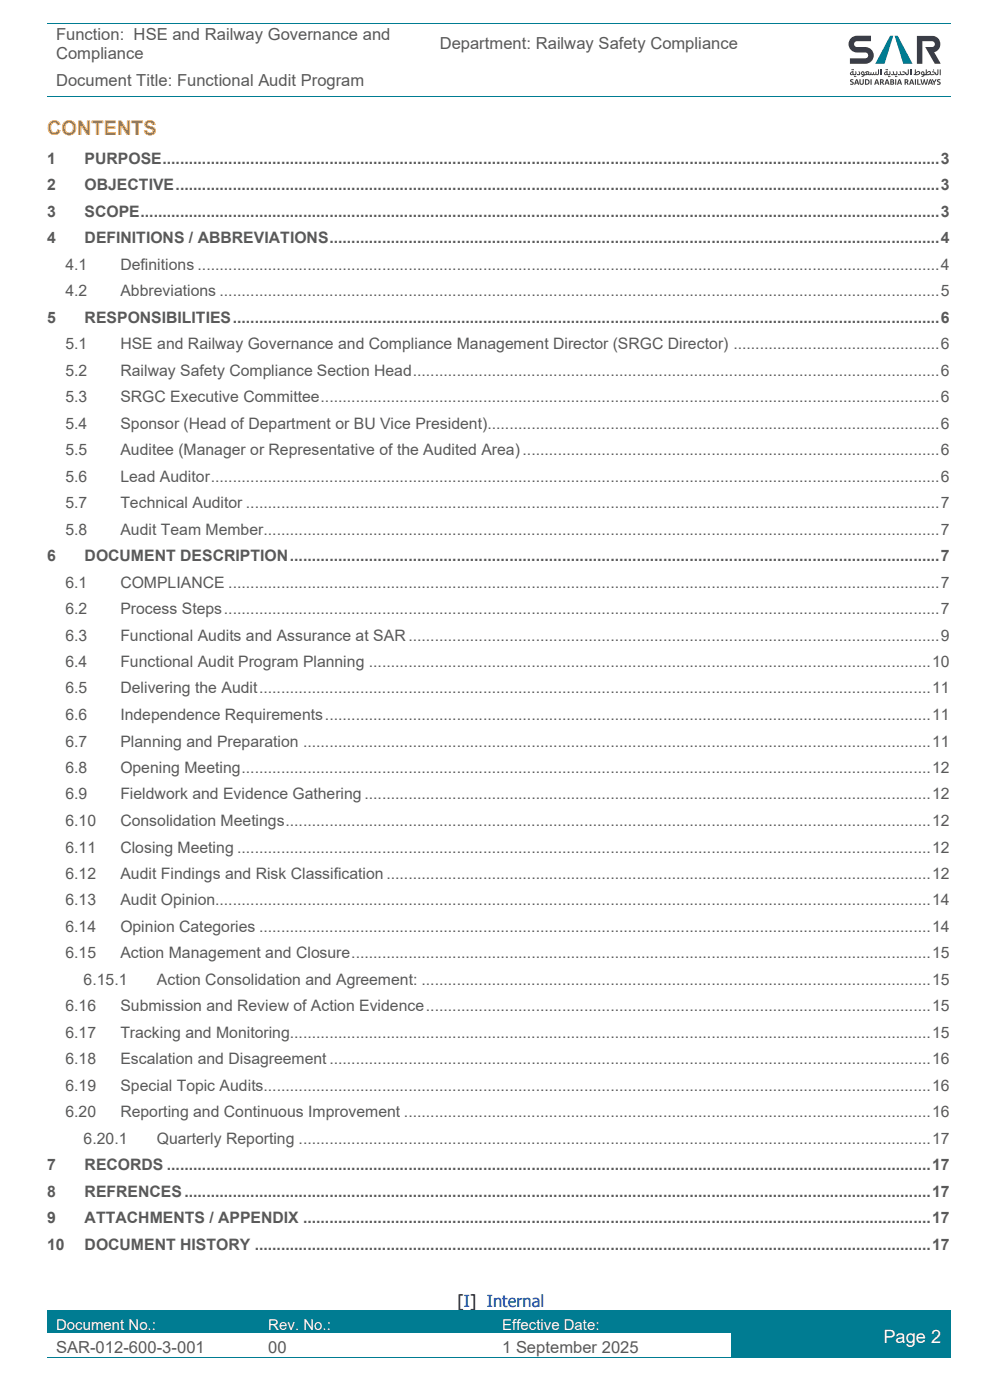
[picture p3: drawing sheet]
<svg xmlns="http://www.w3.org/2000/svg" width="210mm" height="297mm" viewBox="0 0 210 297" stroke-linecap="round" stroke-linejoin="round" font-family="sans-serif">
<defs><g id="words">
<text font-size="4.2" fill="#df7a00" x="10" y="28.6">CONTENTS</text>
<text font-size="3.9" fill="#fff" x="187.4" y="284.9">Page 2</text>
<g font-size="3.5" fill="#595959">
<text x="11.9" y="8.5">Function: HSE and Railway Governance and</text>
<text x="93.3" y="10.5">Department: Railway Safety Compliance</text>
<text x="11.9" y="12.5">Compliance</text>
<text x="11.9" y="18.2">Document Title: Functional Audit Program</text>
<text x="11.9" y="287.1">SAR-012-600-3-001</text>
<text x="56.9" y="287.1">00</text>
<text x="106.5" y="287.1">1 September 2025</text>
</g>
<text font-size="3.5" x="97.1" y="277.2">[I] Internal</text>
<g font-size="3.3" fill="#595959">
<text x="10" y="34.8">1</text>
<text x="18" y="34.8">PURPOSE.................................................................................................................................................................................3</text>
<text x="10" y="40.4">2</text>
<text x="18" y="40.4">OBJECTIVE..............................................................................................................................................................................3</text>
<text x="10" y="46">3</text>
<text x="18" y="46">SCOPE......................................................................................................................................................................................3</text>
<text x="10" y="51.7">4</text>
<text x="18" y="51.7">DEFINITIONS / ABBREVIATIONS...........................................................................................................................................4</text>
<text x="13.9" y="57.2">4.1</text>
<text x="25.5" y="57.2">Definitions .........................................................................................................................................................................4</text>
<text x="13.9" y="62.9">4.2</text>
<text x="25.5" y="62.9">Abbreviations ....................................................................................................................................................................5</text>
<text x="10" y="68.5">5</text>
<text x="18" y="68.5">RESPONSIBILITIES.................................................................................................................................................................6</text>
<text x="13.9" y="74.1">5.1</text>
<text x="25.5" y="74.1">HSE and Railway Governance and Compliance Management Director (SRGC Director) ...............................................6</text>
<text x="13.9" y="79.7">5.2</text>
<text x="25.5" y="79.7">Railway Safety Compliance Section Head........................................................................................................................6</text>
<text x="13.9" y="85.4">5.3</text>
<text x="25.5" y="85.4">SRGC Executive Committee.............................................................................................................................................6</text>
<text x="13.9" y="90.9">5.4</text>
<text x="25.5" y="90.9">Sponsor (Head of Department or BU Vice President).......................................................................................................6</text>
<text x="13.9" y="96.6">5.5</text>
<text x="25.5" y="96.6">Auditee (Manager or Representative of the Audited Area)...............................................................................................6</text>
<text x="13.9" y="102.2">5.6</text>
<text x="13.9" y="107.8">5.7</text>
<text x="25.5" y="102.2">Lead Auditor......................................................................................................................................................................6</text>
<text x="25.5" y="107.8">Technical Auditor ..............................................................................................................................................................7</text>
<text x="13.9" y="113.4">5.8</text>
<text x="25.5" y="113.4">Audit Team Member..........................................................................................................................................................7</text>
<text x="10" y="119.1">6</text>
<text x="18" y="119.1">DOCUMENT DESCRIPTION....................................................................................................................................................7</text>
<text x="13.9" y="124.7">6.1</text>
<text x="25.5" y="124.7">COMPLIANCE ..................................................................................................................................................................7</text>
<text x="13.9" y="130.3">6.2</text>
<text x="25.5" y="130.3">Process Steps...................................................................................................................................................................7</text>
<text x="13.9" y="135.9">6.3</text>
<text x="25.5" y="135.9">Functional Audits and Assurance at SAR.........................................................................................................................9</text>
<text x="13.9" y="141.5">6.4</text>
<text x="25.5" y="141.5">Functional Audit Program Planning ................................................................................................................................10</text>
<text x="13.9" y="147.1">6.5</text>
<text x="25.5" y="147.1">Delivering the Audit.........................................................................................................................................................11</text>
<text x="13.9" y="152.8">6.6</text>
<text x="25.5" y="152.8">Independence Requirements..........................................................................................................................................11</text>
<text x="13.9" y="158.4">6.7</text>
<text x="25.5" y="158.4">Planning and Preparation ...............................................................................................................................................11</text>
<text x="13.9" y="164">6.8</text>
<text x="25.5" y="164">Opening Meeting.............................................................................................................................................................12</text>
<text x="13.9" y="169.6">6.9</text>
<text x="25.5" y="169.6">Fieldwork and Evidence Gathering .................................................................................................................................12</text>
<text x="13.9" y="175.2">6.10</text>
<text x="25.5" y="175.2">Consolidation Meetings...................................................................................................................................................12</text>
<text x="13.9" y="180.9">6.11</text>
<text x="25.5" y="180.9">Closing Meeting ..............................................................................................................................................................12</text>
<text x="13.9" y="186.5">6.12</text>
<text x="25.5" y="186.5">Audit Findings and Risk Classification ............................................................................................................................12</text>
<text x="13.9" y="192.1">6.13</text>
<text x="13.9" y="197.7">6.14</text>
<text x="25.5" y="192.1">Audit Opinion...................................................................................................................................................................14</text>
<text x="25.5" y="197.7">Opinion Categories .........................................................................................................................................................14</text>
<text x="13.9" y="203.3">6.15</text>
<text x="25.5" y="203.3">Action Management and Closure....................................................................................................................................15</text>
<text x="17.7" y="208.9">6.15.1</text>
<text x="33.3" y="208.9">Action Consolidation and Agreement: ....................................................................................................................15</text>
<text x="13.9" y="214.6">6.16</text>
<text x="25.5" y="214.6">Submission and Review of Action Evidence...................................................................................................................15</text>
<text x="13.9" y="220.2">6.17</text>
<text x="25.5" y="220.2">Tracking and Monitoring..................................................................................................................................................15</text>
<text x="13.9" y="225.8">6.18</text>
<text x="25.5" y="225.8">Escalation and Disagreement .........................................................................................................................................16</text>
<text x="13.9" y="231.4">6.19</text>
<text x="25.5" y="231.4">Special Topic Audits........................................................................................................................................................16</text>
<text x="13.9" y="237.1">6.20</text>
<text x="25.5" y="237.1">Reporting and Continuous Improvement ........................................................................................................................16</text>
<text x="17.7" y="242.6">6.20.1</text>
<text x="33.3" y="242.6">Quarterly Reporting ................................................................................................................................................17</text>
<text x="10" y="248.3">7</text>
<text x="18" y="248.3">RECORDS ..............................................................................................................................................................................17</text>
<text x="10" y="253.9">8</text>
<text x="18" y="253.9">REFRENCES..........................................................................................................................................................................17</text>
<text x="10" y="259.5">9</text>
<text x="18" y="259.5">ATTACHMENTS / APPENDIX ...............................................................................................................................................17</text>
<text x="10" y="265.1">10</text>
<text x="18" y="265.1">DOCUMENT HISTORY ..........................................................................................................................................................17</text>
</g>
<g font-size="3.2" fill="#fff">
<text x="11.9" y="282.1">Document No.:</text>
<text x="56.9" y="282.1">Rev. No.:</text>
<text x="106.5" y="282.1">Effective Date:</text>
</g>
</g></defs>
<path d="M10 5.1h81.3" fill="none" stroke="#007c92" stroke-width=".21"/>
<path d="M91.3 5h.2v.2h-.2z" fill-rule="evenodd" fill="#007c92"/>
<path d="M91.5 5.1h81.2" fill="none" stroke="#007c92" stroke-width=".21"/>
<path d="M172.7 5h.2v.2h-.2z" fill-rule="evenodd" fill="#007c92"/>
<path d="M172.9 5.1h28.7M10 20.5h162.7" fill="none" stroke="#007c92" stroke-width=".21"/>
<path d="M172.7 20.4h.2v.2h-.2z" fill-rule="evenodd" fill="#007c92"/>
<path d="M172.9 20.5h28.7" fill="none" stroke="#007c92" stroke-width=".21"/>
<g fill="#007c92">
<path d="M10 278.1h45v4.6h-45z" fill-rule="evenodd"/>
<path d="M11.9 279.1h41.2v3.6h-41.2z" fill-rule="evenodd"/>
<path d="M55 278.1h49.6v4.6h-49.6z" fill-rule="evenodd"/>
<path d="M56.9 279.1h45.8v3.6h-45.8z" fill-rule="evenodd"/>
<path d="M104.6 278.1h50.5v4.6h-50.5z" fill-rule="evenodd"/>
<path d="M106.5 279.1h46.7v3.6h-46.7z" fill-rule="evenodd"/>
<path d="M155.1 278.1h46.6v9.7h-46.6z" fill-rule="evenodd"/>
<path d="M157 281.2h42.8v4.5h-42.8z" fill-rule="evenodd"/>
</g>
<path d="M10 278h45" fill="none" stroke="#007c92" stroke-width=".21"/>
<g fill="#007c92">
<path d="M10 278.1h45v1h-45z" fill-rule="evenodd"/>
<path d="M55 278.1h.2v1h-.2z" fill-rule="evenodd"/>
<path d="M55 277.9h.2v.2h-.2z" fill-rule="evenodd"/>
</g>
<path d="M55.2 278h49.4" fill="none" stroke="#007c92" stroke-width=".21"/>
<g fill="#007c92">
<path d="M55.2 278.1h49.4v1h-49.4z" fill-rule="evenodd"/>
<path d="M104.6 278.1h.2v1h-.2z" fill-rule="evenodd"/>
<path d="M104.6 277.9h.2v.2h-.2z" fill-rule="evenodd"/>
</g>
<path d="M104.8 278h50.3" fill="none" stroke="#007c92" stroke-width=".21"/>
<g fill="#007c92">
<path d="M104.8 278.1h50.3v1h-50.3z" fill-rule="evenodd"/>
<path d="M155.1 278.1h.2v1h-.2z" fill-rule="evenodd"/>
<path d="M155.1 277.9h.2v.2h-.2z" fill-rule="evenodd"/>
</g>
<path d="M155.3 278h46.3" fill="none" stroke="#007c92" stroke-width=".21"/>
<path d="M155.3 278.1h46.3v1h-46.3z" fill-rule="evenodd" fill="#007c92"/>
<path d="M10 287.9h45" fill="none" stroke="#007c92" stroke-width=".21"/>
<path d="M55 287.8h.2v.2h-.2z" fill-rule="evenodd" fill="#007c92"/>
<path d="M55.2 287.9h49.4" fill="none" stroke="#007c92" stroke-width=".21"/>
<path d="M104.6 287.8h.2v.2h-.2z" fill-rule="evenodd" fill="#007c92"/>
<path d="M104.8 287.9h50.3" fill="none" stroke="#007c92" stroke-width=".21"/>
<path d="M155.1 287.8h.2v.2h-.2z" fill-rule="evenodd" fill="#007c92"/>
<path d="M155.3 287.9h46.3" fill="none" stroke="#007c92" stroke-width=".21"/>
<g fill="#00758d">
<path d="M188.8 7.6h.7l-1.9 5.9h-1.9z"/>
<path d="M189.8 7.6h.6l3.2 5.9h-2z"/>
</g>
<g fill="#3d3935">
<path d="M180.5 8.1l.9-.5h3.4v1.1h-3a.62 .62 0 0 0-.6 .7 .62 .62 0 0 0 .6 .6 3.2 3.2 0 0 1 3 .5 1.77 1.77 0 0 1 .4 1.9 1.77 1.77 0 0 1-1.6 1.1h-3.3v-1.1h3.3a.62 .62 0 0 0 .6-.6 .62 .62 0 0 0-.6-.7 3.2 3.2 0 0 1-3.1-.5 1.77 1.77 0 0 1 0-2.5z"/>
<path d="M194.5 7.6h3.2a1.79 1.79 0 0 1 1.8 1.6 1.79 1.79 0 0 1-1.3 1.9l1.4 2.4h-1.3l-2-3.5h1.4a.62 .62 0 0 0 .6-.6 .62 .62 0 0 0-.6-.7h-2v4.8h-1.2z"/>
<path d="M180.7 14.6l.5 .2-.4 .1-.2-.1z"/>
<path d="M181.1 16.2l.2-.1 .4 .1-.4 .2z"/>
<path d="M182.1 15.1a.44 .44 0 0 1 .4 .6 .44 .44 0 0 1-.7 .2v-.2l.5-.1z"/>
<path d="M186.7 14.7h.3v1.3h-.3z"/>
<path d="M188 14.6l.4 .2-.4 .1-.2-.1z"/>
<path d="M188.4 16.2l.1-.1 .4 .1-.1 .2z"/>
<path d="M189.4 15.1h.2v.2a.29 .29 0 0 0 .3 .4 .29 .29 0 0 0 .2-.4v-.2h.2a.51 .51 0 0 1 0 .7 .51 .51 0 0 1-.7 .1h-.6v-.2h.5z"/>
<path d="M189.8 16.2l.2-.1 .4 .1-.4 .2z"/>
<path d="M190.8 15.1h.3l.1 .6 .9-.2-.6-.1-.1-.2 .3-.1 .6 .3-.1 .3h.2l.2-.1v-.9h.2v.9a.36 .36 0 0 1-.3 .4 .36 .36 0 0 1-.4-.3l-.8 .3-.8-.1v-.2h.5z"/>
<path d="M193.1 14.7h.2v1.3h-.2z"/>
<path d="M197.9 14.9l.1-.2 .2 .2-.2 .1z"/>
<path d="M199.3 14.7h.3v1.3h-.3z"/>
<path d="M180.4 16.9l.7-.1-.1 .2h-.4v.2a.45 .45 0 0 1 .5 .6 .45 .45 0 0 1-.8 .1l.1-.2 .4 .1 .1-.2a.51 .51 0 0 1-.5-.7z"/>
<path d="M182.3 16.8h.3v.9l.2 .1 .2-.1v-.9h.3v.7a.47 .47 0 0 1-.5 .5 .47 .47 0 0 1-.5-.5z"/>
<path d="M184.7 16.8h.2v1.2h-.2z"/>
<path d="M189.9 16.8h.2v1.2h-.2z"/>
<path d="M194.1 16.8h.2v1.2h-.2z"/>
<path d="M194.6 16.8h.2v1h.5v.2h-.7z"/>
<path d="M195.3 16.8h.2l.2 1 .3-1h.2l.2 1 .2-1h.3l-.3 1.2h-.3l-.2-.8-.3 .8h-.2z"/>
<path d="M197.7 16.8h.2l.3 .5 .2-.5h.3l-.4 .7v.5h-.2v-.5z"/>
<path d="M198.9 16.9l.6-.1-.1 .2h-.3l-.1 .2a.45 .45 0 0 1 .5 .6 .45 .45 0 0 1-.7 .1v-.2l.5 .1v-.2a.51 .51 0 0 1-.4-.7z"/>
<path d="M180.5 15.5l.3-.2v.4h-.3zM180.5 15.2l-.2 .4 .2 .3 .8 .1 .3-.2v-.7h-.2l.1 .5-.2 .1h-.2v-.7z"/>
<path d="M183.8 15.4h.4v.2l-.2 .1zM182.9 15.4h.2l.1 .3h-.3zM182.8 15.2a.44 .44 0 0 0-.1 .5 .44 .44 0 0 0 .5 .3l-.4 .1v.2h.3l.3-.3 .7-.1h2.2l.2-.3v-.9h-.2v.9l-.2 .1h-.2v-.5h-.2l-.1 .5h-.2v-.4h-.2l-.2 .4h-.2l.1-.4h-.2l-.1 .4h-.2v-.5l-.5-.1-.4 .2 .3 .4h-.4l-.2-.5z"/>
<path d="M187.8 15.5l.3-.2v.4h-.3zM187.7 15.2l-.2 .4 .2 .3 .8 .1 .4-.2v-.7h-.2v.5l-.2 .1h-.2v-.7z"/>
<path d="M194.5 15.5l.3-.2 .2 .2-.2 .2h-.6zM194.1 14.7v.9l-.2 .1-.1 .2a.83 .83 0 0 0 .9 .1 .83 .83 0 0 0 .5-.8l-.5-.1-.5 .3 .1-.7z"/>
<path d="M196.8 15.5l.3-.2 .2 .2-.3 .2h-.5zM195.6 15.4h.2l.1 .3h-.3zM195.5 15.2a.44 .44 0 0 0-.1 .5 .44 .44 0 0 0 .5 .3l-.4 .1v.2h.3l.3-.3 1.2-.2 .3 .2 .8-.3 .1 .2a.37 .37 0 0 0 .6-.3v-.9h-.2l-.1 1h-.2v-.3l-.7-.3-.2 .1 .1 .2 .6 .1-.8 .2h-.2l.1-.1a.4 .4 0 0 0-.2-.5 .4 .4 0 0 0-.5 .1l-.2 .2v-.7h-.2v.9l-.3 .1-.2-.5z"/>
<path d="M181.6 16.8h.3l.4 1.2h-.3v-.3h-.5l-.1 .3h-.2zM181.7 17.1l-.1 .4h.3z"/>
<path d="M183.5 16.8h.4a.59 .59 0 0 1 .6 .6 .59 .59 0 0 1-.6 .6h-.4zM183.7 17v.8a.4 .4 0 0 0 .5-.4 .4 .4 0 0 0-.5-.4z"/>
<path d="M185.9 16.8h.2l.4 1.2h-.2l-.1-.3h-.4l-.1 .3h-.3zM186 17.1l-.2 .4h.3z"/>
<path d="M186.7 16.8h.5l.3 .2v.3l-.2 .2 .3 .5h-.3l-.3-.5-.1 .5h-.2zM186.9 17v.3h.3v-.3z"/>
<path d="M188 16.8h.3l.4 1.2h-.2l-.1-.3h-.4l-.1 .3h-.3zM188.2 17.1l-.2 .4h.3z"/>
<path d="M188.9 16.8l.7 .2v.9l-.7 .1zM189.1 17v.3h.3v-.3zM189.1 17.5v.3l.4-.1-.1-.2z"/>
<path d="M190.7 16.8h.2l.5 1.2h-.3l-.1-.3h-.4l-.1 .3h-.2zM190.8 17.1l-.1 .4h.3z"/>
<path d="M191.9 16.8h.5l.3 .2v.3l-.2 .2 .3 .5h-.3l-.3-.5-.1 .5h-.2zM192.1 17v.3h.3v-.3z"/>
<path d="M193.3 16.8h.2l.4 1.2h-.2l-.1-.3h-.4l-.1 .3h-.2zM193.4 17.1l-.2 .4h.4z"/>
<path d="M197.2 16.8h.3l.4 1.2h-.2l-.1-.3h-.4l-.1 .3h-.3zM197.4 17.1l-.2 .4h.3z"/>
</g>
<use href="#words"/>
</svg>
